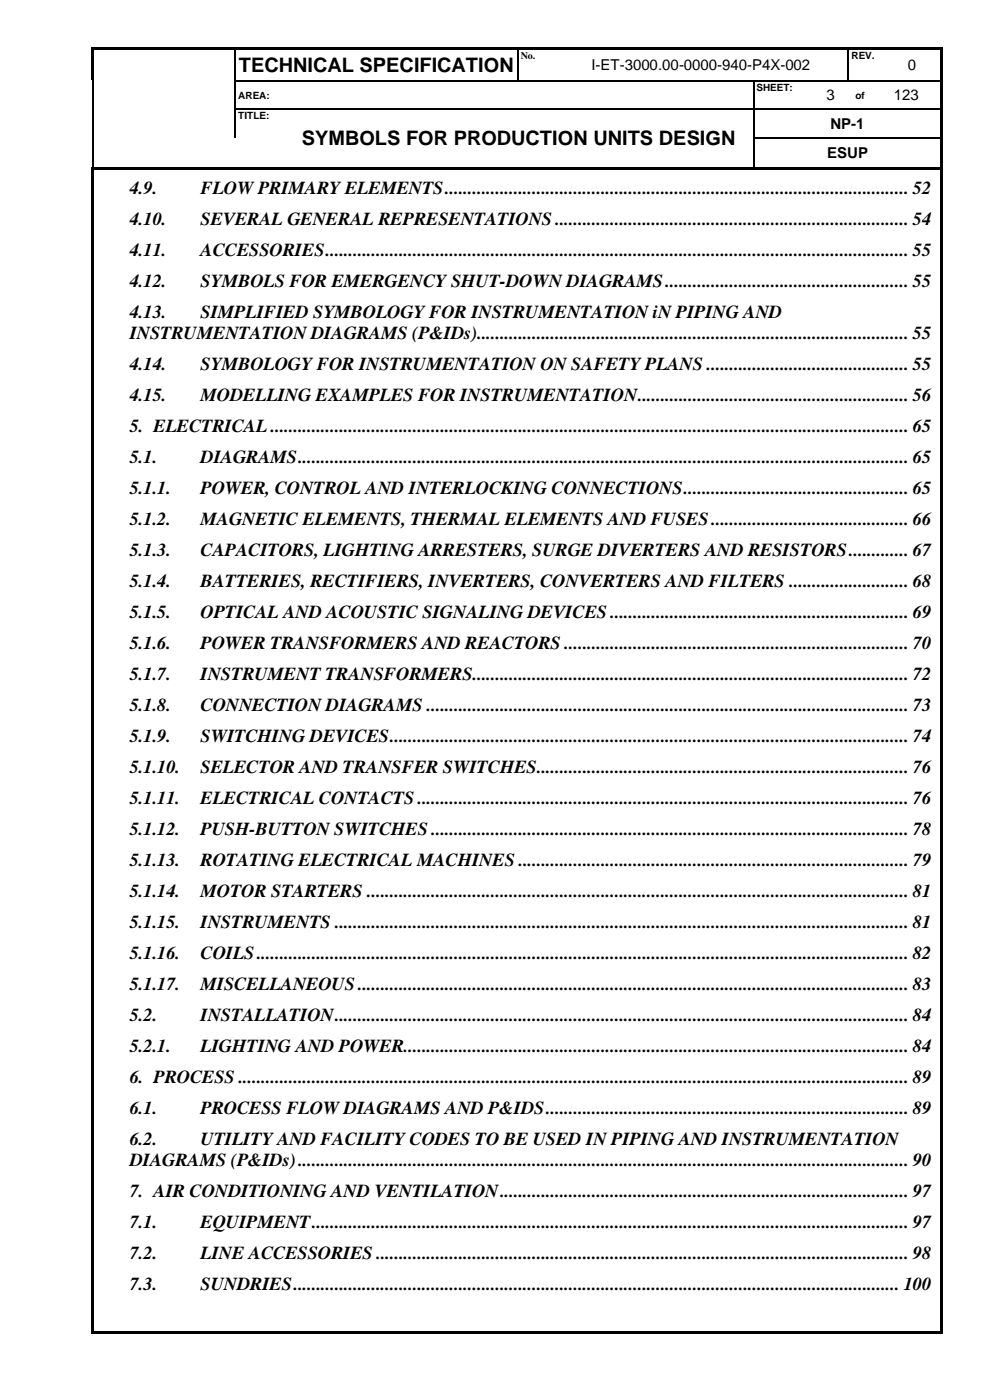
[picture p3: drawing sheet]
<svg xmlns="http://www.w3.org/2000/svg" width="210mm" height="297mm" viewBox="0 0 210 297" stroke-linecap="round" stroke-linejoin="round" font-family="sans-serif">
<defs><g id="words">
<g font-size="4.2">
<text x="50.6" y="15.3">TECHNICAL SPECIFICATION</text>
<text x="64" y="30.9">SYMBOLS FOR PRODUCTION UNITS DESIGN</text>
</g>
<g font-size="3.9">
<text x="27.5" y="41.1">4.9.</text>
<text x="42.6" y="41.1">FLOW PRIMARY ELEMENTS..................................................................................................... 52</text>
<text x="27.5" y="47.7">4.10.</text>
<text x="42.6" y="47.7">SEVERAL GENERAL REPRESENTATIONS ............................................................................. 54</text>
<text x="27.5" y="54.3">4.11.</text>
<text x="42.6" y="54.3">ACCESSORIES............................................................................................................................... 55</text>
<text x="27.5" y="60.8">4.12.</text>
<text x="42.6" y="60.8">SYMBOLS FOR EMERGENCY SHUT-DOWN DIAGRAMS..................................................... 55</text>
<text x="27.5" y="67.4">4.13.</text>
<text x="27.5" y="71.9">INSTRUMENTATION DIAGRAMS (P&amp;IDs).............................................................................................. 55</text>
<text x="42.6" y="67.4">SIMPLIFIED SYMBOLOGY FOR INSTRUMENTATION iN PIPING AND</text>
<text x="27.5" y="78.5">4.14.</text>
<text x="42.6" y="78.5">SYMBOLOGY FOR INSTRUMENTATION ON SAFETY PLANS ............................................ 55</text>
<text x="27.5" y="85.1">4.15.</text>
<text x="42.6" y="85.1">MODELLING EXAMPLES FOR INSTRUMENTATION........................................................... 56</text>
<text x="27.5" y="91.6">5. ELECTRICAL ........................................................................................................................................... 65</text>
<text x="27.5" y="98.2">5.1.</text>
<text x="42.6" y="98.2">DIAGRAMS..................................................................................................................................... 65</text>
<text x="27.5" y="104.8">5.1.1.</text>
<text x="42.6" y="104.8">POWER, CONTROL AND INTERLOCKING CONNECTIONS................................................. 65</text>
<text x="27.5" y="111.4">5.1.2.</text>
<text x="42.6" y="111.4">MAGNETIC ELEMENTS, THERMAL ELEMENTS AND FUSES........................................... 66</text>
<text x="27.5" y="118">5.1.3.</text>
<text x="42.6" y="118">CAPACITORS, LIGHTING ARRESTERS, SURGE DIVERTERS AND RESISTORS............. 67</text>
<text x="27.5" y="124.5">5.1.4.</text>
<text x="42.6" y="124.5">BATTERIES, RECTIFIERS, INVERTERS, CONVERTERS AND FILTERS .......................... 68</text>
<text x="27.5" y="131.1">5.1.5.</text>
<text x="42.6" y="131.1">OPTICAL AND ACOUSTIC SIGNALING DEVICES ................................................................. 69</text>
<text x="27.5" y="137.7">5.1.6.</text>
<text x="42.6" y="137.7">POWER TRANSFORMERS AND REACTORS ........................................................................... 70</text>
<text x="27.5" y="144.2">5.1.7.</text>
<text x="42.6" y="144.2">INSTRUMENT TRANSFORMERS............................................................................................... 72</text>
<text x="27.5" y="150.9">5.1.8.</text>
<text x="42.6" y="150.9">CONNECTION DIAGRAMS ......................................................................................................... 73</text>
<text x="27.5" y="157.4">5.1.9.</text>
<text x="42.6" y="157.4">SWITCHING DEVICES................................................................................................................. 74</text>
<text x="27.5" y="164">5.1.10.</text>
<text x="42.6" y="164">SELECTOR AND TRANSFER SWITCHES................................................................................. 76</text>
<text x="27.5" y="170.6">5.1.11.</text>
<text x="42.6" y="170.6">ELECTRICAL CONTACTS ........................................................................................................... 76</text>
<text x="27.5" y="177.1">5.1.12.</text>
<text x="42.6" y="177.1">PUSH-BUTTON SWITCHES ........................................................................................................ 78</text>
<text x="27.5" y="183.8">5.1.13.</text>
<text x="42.6" y="183.8">ROTATING ELECTRICAL MACHINES ..................................................................................... 79</text>
<text x="27.5" y="190.3">5.1.14.</text>
<text x="42.6" y="190.3">MOTOR STARTERS ...................................................................................................................... 81</text>
<text x="27.5" y="196.9">5.1.15.</text>
<text x="42.6" y="196.9">INSTRUMENTS ............................................................................................................................. 81</text>
<text x="27.5" y="203.5">5.1.16.</text>
<text x="42.6" y="203.5">COILS.............................................................................................................................................. 82</text>
<text x="27.5" y="210.1">5.1.17.</text>
<text x="42.6" y="210.1">MISCELLANEOUS........................................................................................................................ 83</text>
<text x="27.5" y="216.7">5.2.</text>
<text x="42.6" y="216.7">INSTALLATION............................................................................................................................. 84</text>
<text x="27.5" y="223.2">5.2.1.</text>
<text x="42.6" y="223.2">LIGHTING AND POWER.............................................................................................................. 84</text>
<text x="27.5" y="229.8">6. PROCESS .................................................................................................................................................. 89</text>
<text x="27.5" y="236.4">6.1.</text>
<text x="42.6" y="236.4">PROCESS FLOW DIAGRAMS AND P&amp;IDS............................................................................... 89</text>
<text x="27.5" y="242.9">6.2.</text>
<text x="42.6" y="242.9">UTILITY AND FACILITY CODES TO BE USED IN PIPING AND INSTRUMENTATION</text>
<text x="27.5" y="247.4">DIAGRAMS (P&amp;IDs)..................................................................................................................................... 90</text>
<text x="27.5" y="254">7. AIR CONDITIONING AND VENTILATION......................................................................................... 97</text>
<text x="27.5" y="260.6">7.1.</text>
<text x="42.6" y="260.6">EQUIPMENT.................................................................................................................................. 97</text>
<text x="27.5" y="267.2">7.2.</text>
<text x="42.6" y="267.2">LINE ACCESSORIES .................................................................................................................... 98</text>
<text x="27.5" y="273.8">7.3.</text>
<text x="42.6" y="273.8">SUNDRIES.................................................................................................................................... 100</text>
</g>
<g font-size="3.2">
<text x="125.5" y="14.9">I-ET-3000.00-0000-940-P4X-002</text>
<text x="192.6" y="14.9">0</text>
<text x="175.3" y="21.3">3</text>
<text x="189.6" y="21.3">123</text>
<text x="176.2" y="27.3">NP-1</text>
<text x="175.5" y="33.6">ESUP</text>
</g>
<g font-size="2.1">
<text x="110.5" y="12.5">No.</text>
<text x="180.6" y="12.5">REV.</text>
<text x="50.6" y="20.9">AREA:</text>
<text x="160.5" y="19.3">SHEET:</text>
<text x="181.5" y="20.9">of</text>
<text x="50.6" y="25.2">TITLE:</text>
</g>
</g></defs>
<g fill="#000">
<path d="M19.3 10h.6v.5h-.6z" fill-rule="evenodd"/>
<path d="M19.3 10h.6v.5h-.6z" fill-rule="evenodd"/>
<path d="M19.3 10.5h.6v6.5h-.6z" fill-rule="evenodd"/>
<path d="M19.6 17h.3v.3h-.3z" fill-rule="evenodd"/>
<path d="M19.9 10h29.9v.5h-29.9z" fill-rule="evenodd"/>
<path d="M49.8 10.5h.2z" fill-rule="evenodd"/>
<path d="M49.8 10h.5v.5h-.5z" fill-rule="evenodd"/>
<path d="M49.8 17h.2v.3h-.2z" fill-rule="evenodd"/>
<path d="M50.3 10h59.5v.5h-59.5z" fill-rule="evenodd"/>
<path d="M109.8 10.5h.3z" fill-rule="evenodd"/>
<path d="M109.8 10h.5v.5h-.5z" fill-rule="evenodd"/>
<path d="M109.8 17h.3v.3h-.3z" fill-rule="evenodd"/>
<path d="M110.3 10h7.2v.5h-7.2z" fill-rule="evenodd"/>
<path d="M117.5 10h.5v.5h-.5z" fill-rule="evenodd"/>
<path d="M117.5 17h.2v.3h-.2z" fill-rule="evenodd"/>
<path d="M118 10h61.9v.5h-61.9z" fill-rule="evenodd"/>
<path d="M159.8 17h.3v.3h-.3z" fill-rule="evenodd"/>
<path d="M172.5 17h.3v.3h-.3z" fill-rule="evenodd"/>
<path d="M179.9 10.5h.2z" fill-rule="evenodd"/>
<path d="M179.9 10h.5v.5h-.5z" fill-rule="evenodd"/>
<path d="M179.9 17h.2v.3h-.2z" fill-rule="evenodd"/>
<path d="M180.1 17h.3v.3h-.3z" fill-rule="evenodd"/>
<path d="M180.4 10h7.1v.5h-7.1z" fill-rule="evenodd"/>
<path d="M185 17h.2v.3h-.2z" fill-rule="evenodd"/>
<path d="M187.5 10h.5v.5h-.5z" fill-rule="evenodd"/>
<path d="M187.5 17h.2v.3h-.2z" fill-rule="evenodd"/>
<path d="M188 10h11.6v.5h-11.6z" fill-rule="evenodd"/>
<path d="M199.6 10h.5v.5h-.5z" fill-rule="evenodd"/>
<path d="M199.6 10h.5v.5h-.5z" fill-rule="evenodd"/>
<path d="M199.6 10.5h.5v6.5h-.5z" fill-rule="evenodd"/>
<path d="M199.6 17h.5v.3h-.5z" fill-rule="evenodd"/>
<path d="M19.5 35.4h.5v.6h-.5z" fill-rule="evenodd"/>
<path d="M19.5 35.4h.5v.5h-.5z" fill-rule="evenodd"/>
<path d="M19.6 23h.3v.2h-.3z" fill-rule="evenodd"/>
<path d="M19.6 29.2h.3v.3h-.3z" fill-rule="evenodd"/>
<path d="M20 35.4h.5v.5h-.5z" fill-rule="evenodd"/>
<path d="M20.5 35.4h29.4v.5h-29.4z" fill-rule="evenodd"/>
<path d="M49.8 23h.2v.2h-.2z" fill-rule="evenodd"/>
<path d="M49.9 35.4h.5v.5h-.5z" fill-rule="evenodd"/>
<path d="M50.4 35.4h9.8v.5h-9.8z" fill-rule="evenodd"/>
<path d="M60.2 23h.3v.2h-.3z" fill-rule="evenodd"/>
<path d="M60.2 35.4h.6v.5h-.6z" fill-rule="evenodd"/>
<path d="M60.8 35.4h99v.5h-99z" fill-rule="evenodd"/>
<path d="M159.8 23h.3v.2h-.3z" fill-rule="evenodd"/>
<path d="M159.8 29.2h.3v.3h-.3z" fill-rule="evenodd"/>
<path d="M159.8 35.4h.6v.5h-.6z" fill-rule="evenodd"/>
<path d="M160.4 35.4h39.2v.5h-39.2z" fill-rule="evenodd"/>
<path d="M172.5 23h.3v.2h-.3z" fill-rule="evenodd"/>
<path d="M180 23h.2v.2h-.2z" fill-rule="evenodd"/>
<path d="M185 23h.2v.2h-.2z" fill-rule="evenodd"/>
<path d="M199.6 17.3h.5v5.7h-.5z" fill-rule="evenodd"/>
<path d="M199.6 23h.5v.2h-.5z" fill-rule="evenodd"/>
<path d="M199.6 23.2h.5v6h-.5z" fill-rule="evenodd"/>
<path d="M199.6 29.2h.5v.3h-.5z" fill-rule="evenodd"/>
<path d="M199.6 29.5h.5v5.9h-.5z" fill-rule="evenodd"/>
<path d="M199.6 35.4h.5v.6h-.5z" fill-rule="evenodd"/>
<path d="M19.5 36h.5v246.5h-.5z" fill-rule="evenodd"/>
<path d="M19.5 282.5h.5v.5h-.5z" fill-rule="evenodd"/>
<path d="M19.5 282.5h.5v.5h-.5z" fill-rule="evenodd"/>
<path d="M20 282.5h179.6v.5h-179.6z" fill-rule="evenodd"/>
<path d="M199.6 36h.5v246.5h-.5z" fill-rule="evenodd"/>
<path d="M199.6 282.5h.5v.5h-.5z" fill-rule="evenodd"/>
<path d="M199.6 282.5h.5v.5h-.5z" fill-rule="evenodd"/>
</g>
<g fill="none" stroke="#000" stroke-width=".25">
<path d="M19.7 17.3v5.7M49.9 10.5v6.5M49.9 17.3v5.7M50 17.1h59.8M110 10.5v6.5M110.1 17.1h7.4M117.7 17.1h42.1M160 17.3v5.7M160.1 17.1h12.4M172.8 17.1h7.1M180 10.5v6.5M180.4 17.1h4.6"/>
<path d="M185.2 17.1h2.3M187.7 17.1h11.9M19.7 23.2v6M19.7 29.5v5.9M49.9 23.2v6M50 23.1h10.2M60.5 23.1h99.3M160 23.2v6M160 29.5v5.9M160.1 23.1h12.4M160.1 29.3h39.5M172.8 23.1h7.2"/>
<path d="M180.2 23.1h4.8M185.2 23.1h14.4"/>
</g>
<use href="#words"/>
</svg>
